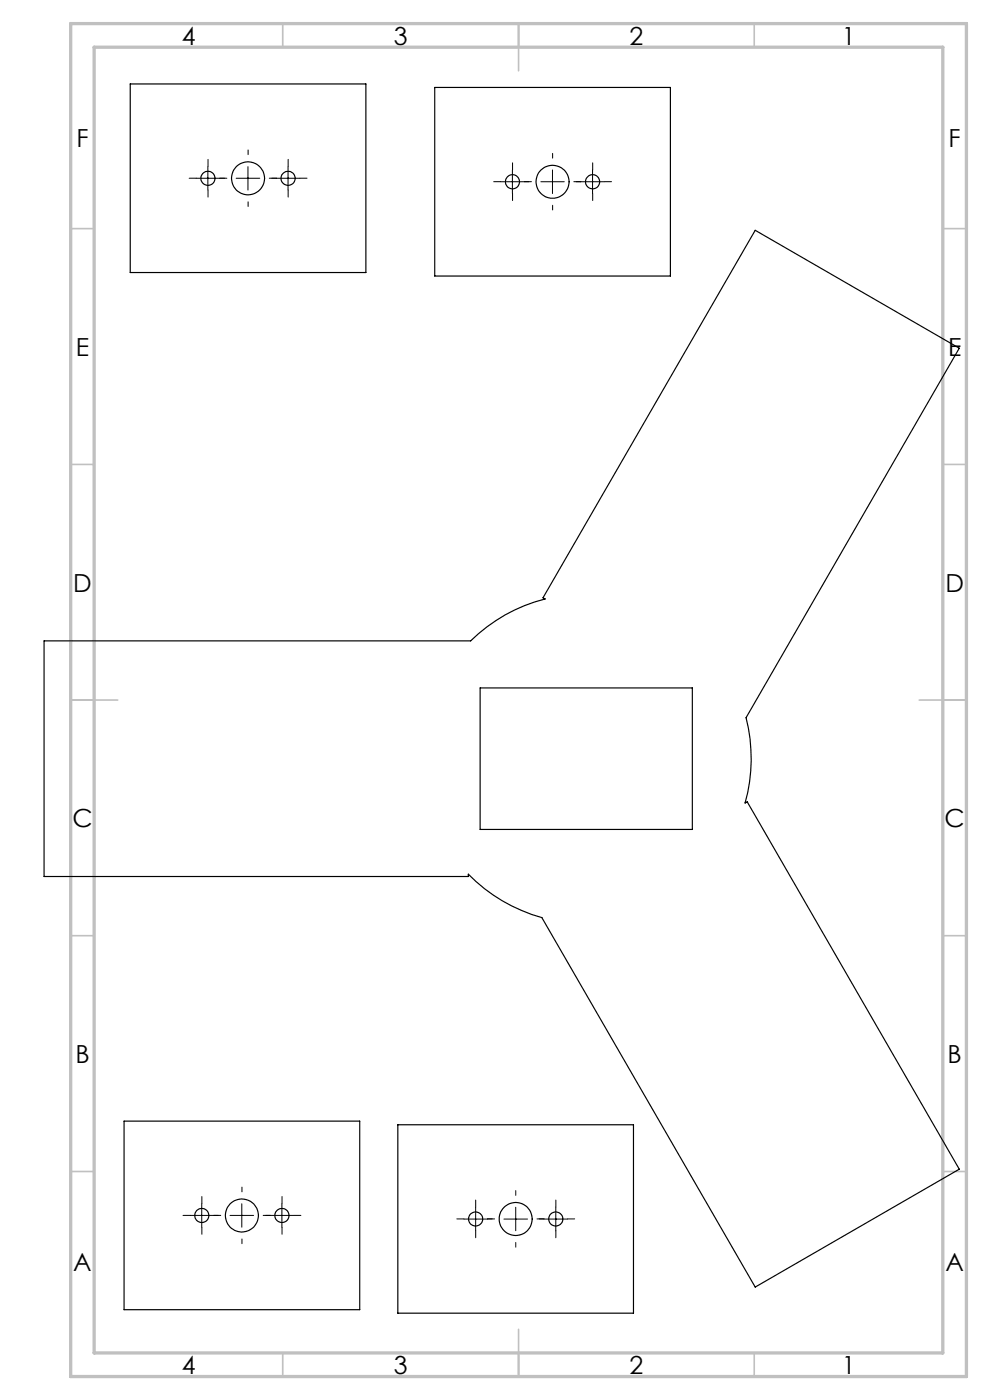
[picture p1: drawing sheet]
<svg xmlns="http://www.w3.org/2000/svg" width="210mm" height="297mm" viewBox="0 0 210 297" stroke-linecap="round" stroke-linejoin="round" font-family="sans-serif">
<defs><g id="words">
<g font-size="5.3">
<text x="38.5" y="9.5">4</text>
<text x="83.5" y="9.5">3</text>
<text x="133.6" y="9.5">2</text>
<text x="178.6" y="9.5">1</text>
<text x="16.2" y="31.2">F</text>
<text x="201.2" y="31.2">F</text>
<text x="16.1" y="75.5">E</text>
<text x="201.1" y="75.5">E</text>
<text x="15.5" y="125.5">D</text>
<text x="200.5" y="125.5">D</text>
<text x="15.4" y="175.5">C</text>
<text x="200.4" y="175.5">C</text>
<text x="16" y="225.5">B</text>
<text x="201" y="225.5">B</text>
<text x="15.5" y="269.7">A</text>
<text x="200.5" y="269.7">A</text>
<text x="38.5" y="291.5">4</text>
<text x="83.5" y="291.5">3</text>
<text x="133.6" y="291.5">2</text>
<text x="178.6" y="291.5">1</text>
</g>
</g></defs>
<g fill="none" stroke="#000" stroke-width=".21" stroke-dasharray="30.5 1.3 1.3 1.3">
<path d="M41.6 37.8h-1.5M44.1 35.3v-1.5M46.6 37.8h1.5M47.6 37.8h-1M52.6 32.8v-1M57.6 37.8h1M58.6 37.8h-1.5M61.1 35.3v-1.5M63.6 37.8h1.5M106.2 38.5h-1.5M108.7 36v-1.5M111.2 38.5h1.5"/>
<path d="M112.2 38.5h-1M117.2 33.5v-1M122.2 38.5h1M123.2 38.5h-1.5M125.7 36v-1.5M128.2 38.5h1.5M44.1 40.3v1.5M52.6 42.8v1M61.1 40.3v1.5M108.7 41v1.5M117.2 43.5v1M125.7 41v1.5"/>
<path d="M40.3 257.8h-1.5M42.8 255.3v-1.5M45.3 257.8h1.5M46.3 257.8h-1M51.3 252.8v-1M56.3 257.8h1M57.3 257.8h-1.5M59.8 255.3v-1.5M62.3 257.8h1.5M98.4 258.6h-1.5M100.9 256.1v-1.5M103.4 258.6h1.5"/>
<path d="M104.4 258.6h-1M109.4 253.6v-1M114.4 258.6h1M115.4 258.6h-1.5M117.9 256.1v-1.5M120.4 258.6h1.5M42.8 260.3v1.5M51.3 262.8v1M59.8 260.3v1.5M100.9 261.1v1.5M109.4 263.6v1M117.9 261.1v1.5"/>
</g>
<g fill="none" stroke="#000" stroke-width=".21">
<path d="M41.6 37.8h5M44.1 35.3v5M50.1 37.8h5M52.6 35.3v5M58.6 37.8h5M61.1 35.3v5M106.2 38.6h5M108.7 36.1v5M114.7 38.6h5M117.2 36.1v5M123.2 38.6h5M125.7 36.1v5"/>
<path d="M40.3 257.8h5M42.8 255.4v4.9M48.8 257.8h5M51.3 255.4v4.9M57.3 257.8h5M59.8 255.4v4.9M98.4 258.6h5M100.9 256.1v5M106.9 258.6h5M109.4 256.1v5M115.4 258.6h5M117.9 256.1v5"/>
</g>
<g fill="none" stroke="#c0c0c0" stroke-width=".35">
<path d="M60 5v5M110 5v10M160 5v5M15 48.5h5M200 48.5h5M15 98.5h5M200 98.5h5M15 148.5h10M195 148.5h10M15 198.5h5M200 198.5h5M15 248.5h5"/>
<path d="M200 248.5h5M60 287v5M110 282v10M160 287v5"/>
</g>
<path d="M15 5h190v287h-190zM20 10h180v277h-180z" fill="none" stroke="#c0c0c0" stroke-width=".7"/>
<g fill="none" stroke="#000" stroke-width=".25">
<path d="M27.6 17.8h50v40h-50zM92.2 18.6h50v40h-50zM9.3 136h90.5a34.4 34.4 0 0 1 15.8-8.9l-.4-.3 45-77.9 43.3 25-45.2 78.4a34.7 34.7 0 0 1-.3 18.1l.5-.3 45 77.9-43.3 25-45.3-78.3a34.7 34.7 0 0 1-15.6-9.2v.4h-90zM101.8 145.9h45.1v30.1h-45.1zM26.3 237.8h50v40h-50zM84.4 238.6h50v40h-50z"/>
<circle cx="44.1" cy="37.8" r="1.5"/>
<circle cx="52.6" cy="37.8" r="3.5"/>
<circle cx="61.1" cy="37.8" r="1.5"/>
<circle cx="108.7" cy="38.6" r="1.51"/>
<circle cx="117.2" cy="38.6" r="3.5"/>
<circle cx="125.7" cy="38.6" r="1.51"/>
<circle cx="42.8" cy="257.9" r="1.5"/>
<circle cx="51.3" cy="257.8" r="3.5"/>
<circle cx="59.8" cy="257.9" r="1.5"/>
<circle cx="100.9" cy="258.6" r="1.48"/>
<circle cx="109.4" cy="258.6" r="3.5"/>
<circle cx="117.9" cy="258.6" r="1.5"/>
</g>
<use href="#words"/>
</svg>
